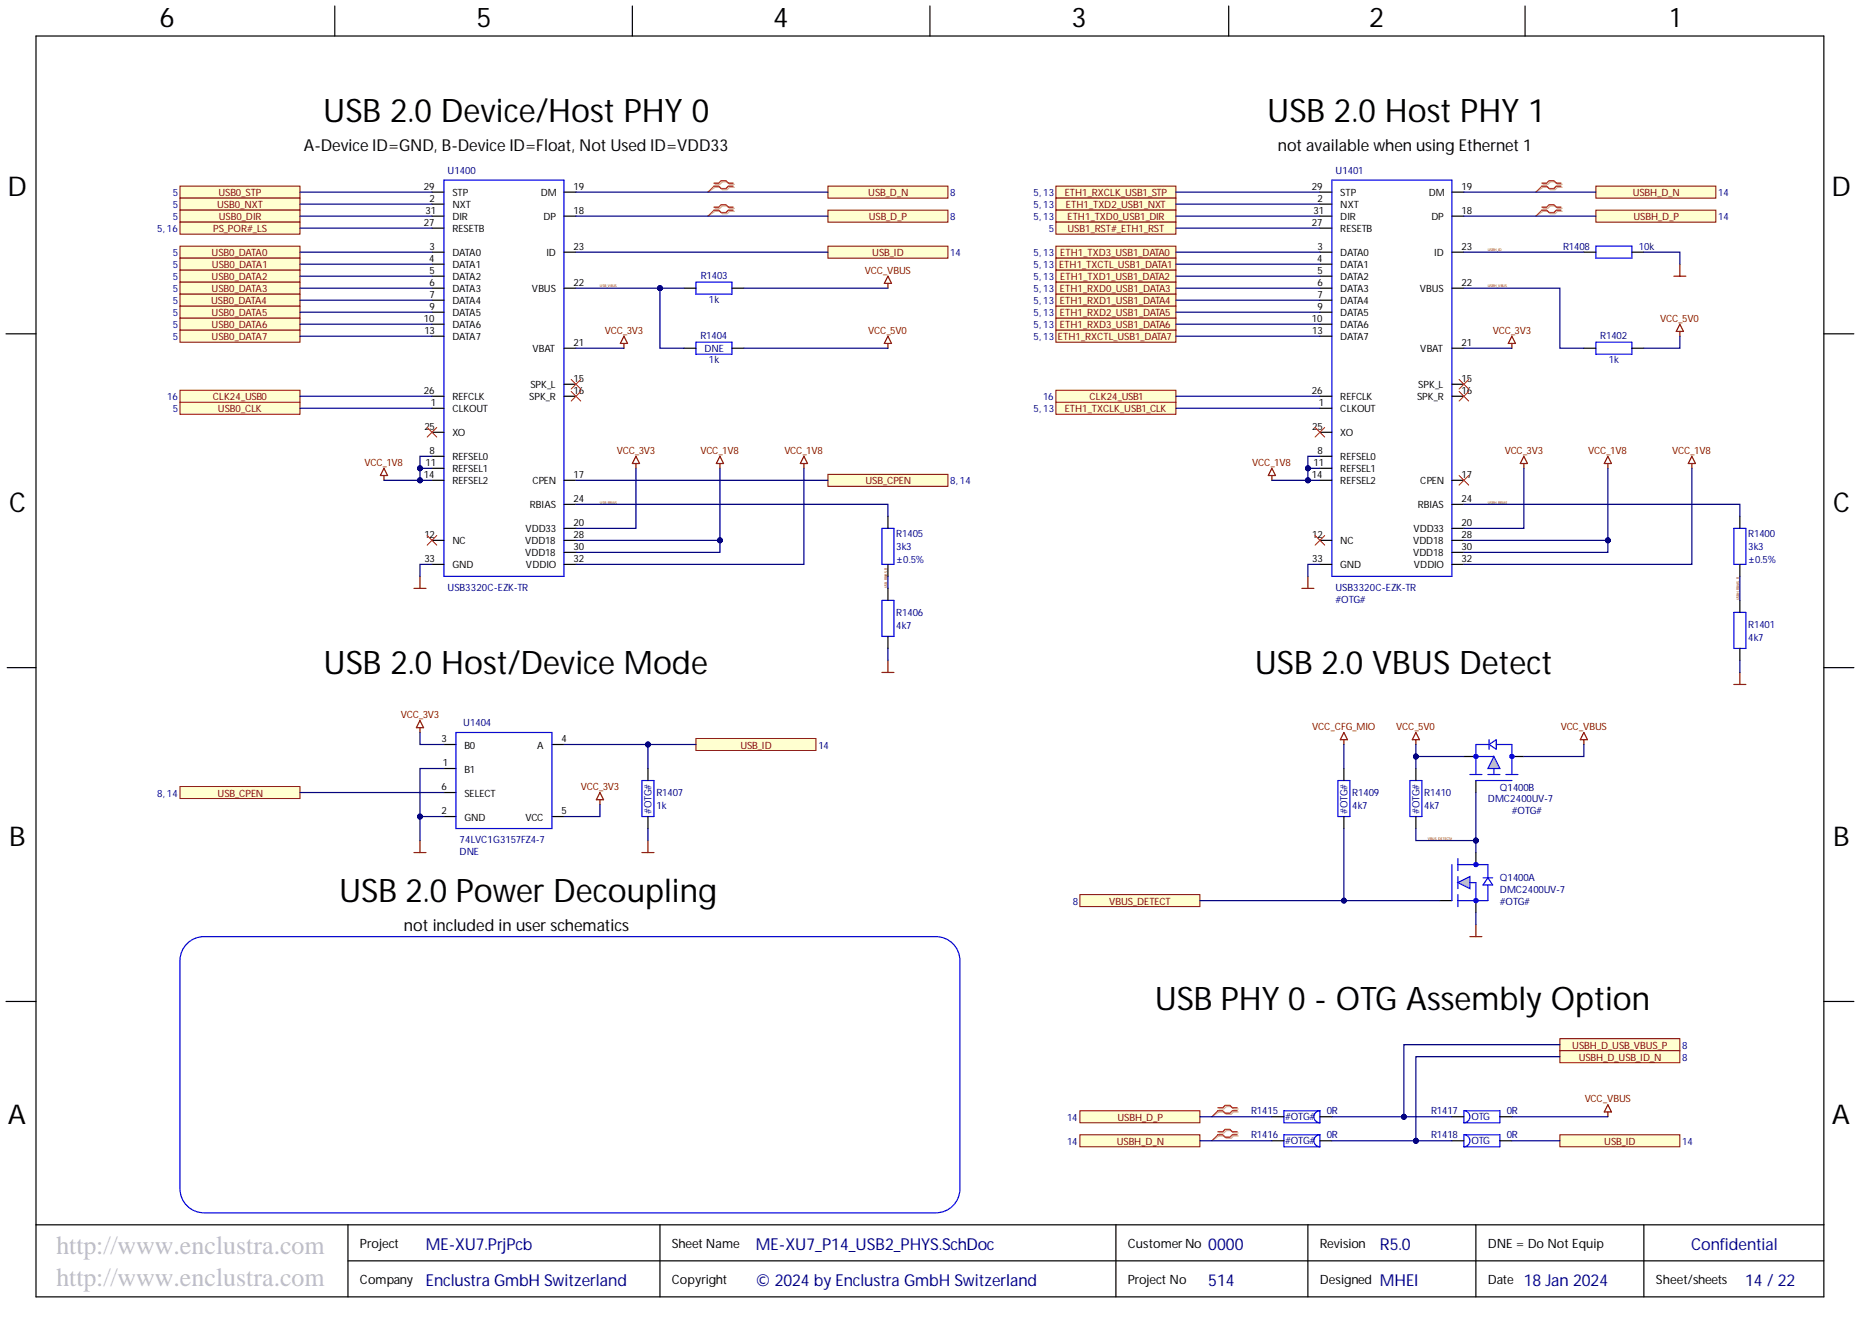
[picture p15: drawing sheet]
<svg xmlns="http://www.w3.org/2000/svg" width="393mm" height="282mm" viewBox="0 0 393 282" stroke-linecap="round" stroke-linejoin="round" font-family="sans-serif">
<defs><g id="words">
<g font-size="6.9">
<text x="68.3" y="25.7">USB 2.0 Device/Host PHY 0</text>
<text x="267.8" y="25.7">USB 2.0 Host PHY 1</text>
<text x="68.4" y="142.4">USB 2.0 Host/Device Mode</text>
<text x="265.2" y="142.4">USB 2.0 VBUS Detect</text>
<text x="71.7" y="190.6">USB 2.0 Power Decoupling</text>
<text x="244.1" y="213.5">USB PHY 0 - OTG Assembly Option</text>
</g>
<g font-size="5.8">
<text x="33.7" y="5.7">6</text>
<text x="100.7" y="5.7">5</text>
<text x="163.4" y="5.7">4</text>
<text x="226.5" y="5.7">3</text>
<text x="289.4" y="5.7">2</text>
<text x="353" y="5.7">1</text>
<text x="1.6" y="41.4">D</text>
<text x="387.1" y="41.4">D</text>
<text x="1.9" y="108.2">C</text>
<text x="387.4" y="108.2">C</text>
<text x="1.9" y="178.7">B</text>
<text x="387.4" y="178.7">B</text>
<text x="1.7" y="237.6">A</text>
<text x="387.2" y="237.6">A</text>
</g>
<g font-size="5.5" fill="#c0c0c0">
<text x="11.9" y="265">http://www.enclustra.com</text>
<text x="11.9" y="271.8">http://www.enclustra.com</text>
</g>
<g font-size="3.5">
<text x="64.2" y="31.9">A-Device ID=GND, B-Device ID=Float, Not Used ID=VDD33</text>
<text x="270.1" y="31.9">not available when using Ethernet 1</text>
<text x="85.4" y="196.8">not included in user schematics</text>
</g>
<g font-size="3.5" fill="#000080">
<text x="90" y="264">ME-XU7.PrjPcb</text>
<text x="159.8" y="264">ME-XU7_P14_USB2_PHYS.SchDoc</text>
<text x="255.4" y="264">0000</text>
<text x="357.4" y="264">Confidential</text>
<text x="90" y="271.7">Enclustra GmbH Switzerland</text>
<text x="159.8" y="271.7">© 2024 by Enclustra GmbH Switzerland</text>
<text x="255.4" y="271.7">514</text>
<text x="291.7" y="271.7">MHEI</text>
<text x="322.1" y="271.7">18 Jan 2024</text>
<text x="368.8" y="271.7">14 / 22</text>
</g>
<text font-size="3.5" fill="#00007c" x="291.7" y="264">R5.0</text>
<g font-size="2.7">
<text x="76.1" y="263.7">Project</text>
<text x="142" y="263.7">Sheet Name</text>
<text x="238.4" y="263.7">CustomerNo</text>
<text x="279" y="263.7">Revision</text>
<text x="314.5" y="263.7">DNE = Do Not Equip</text>
<text x="76.1" y="271.3">Company</text>
<text x="142" y="271.3">Copyright</text>
<text x="238.4" y="271.3">Project No</text>
<text x="279" y="271.3">Designed</text>
<text x="314.5" y="271.3">Date</text>
<text x="350" y="271.3">Sheet/sheets</text>
</g>
<g font-size="2.1" fill="#000080">
<text x="36.5" y="41.4">5</text>
<text x="94.6" y="36.8">U1400</text>
<text x="200.9" y="41.4">8</text>
<text x="218.4" y="41.4">5, 13</text>
<text x="282.3" y="36.8">U1401</text>
<text x="363.2" y="41.4">14</text>
<text x="36.5" y="44">5</text>
<text x="36.5" y="46.5">5</text>
<text x="200.9" y="46.5">8</text>
<text x="218.4" y="44">5, 13</text>
<text x="218.4" y="46.5">5, 13</text>
<text x="363.2" y="46.5">14</text>
<text x="33.2" y="49.1">5, 16</text>
<text x="221.7" y="49.1">5</text>
<text x="330.4" y="52.8">R1408</text>
<text x="346.4" y="52.8">10k</text>
<text x="36.5" y="54.1">5</text>
<text x="36.5" y="56.7">5</text>
<text x="36.5" y="59.2">5</text>
<text x="148.1" y="58.9">R1403</text>
<text x="200.9" y="54.1">14</text>
<text x="218.4" y="54.1">5, 13</text>
<text x="218.4" y="56.7">5, 13</text>
<text x="218.4" y="59.2">5, 13</text>
<text x="36.5" y="61.7">5</text>
<text x="36.5" y="64.3">5</text>
<text x="149.8" y="64.1">1k</text>
<text x="218.4" y="61.7">5, 13</text>
<text x="218.4" y="64.3">5, 13</text>
<text x="36.5" y="66.8">5</text>
<text x="36.5" y="69.4">5</text>
<text x="36.5" y="71.9">5</text>
<text x="148" y="71.6">R1404</text>
<text x="218.4" y="66.8">5, 13</text>
<text x="218.4" y="69.4">5, 13</text>
<text x="218.4" y="71.9">5, 13</text>
<text x="338.2" y="71.6">R1402</text>
<text x="148.9" y="74.3">DNE</text>
<text x="149.8" y="76.8">1k</text>
<text x="340" y="76.8">1k</text>
<text x="35.3" y="84.6">16</text>
<text x="36.5" y="87.1">5</text>
<text x="218.4" y="87.1">5, 13</text>
<text x="220.5" y="84.6">16</text>
<text x="200.9" y="102.3">8, 14</text>
<text x="189.5" y="113.4">R1405</text>
<text x="369.5" y="113.4">R1400</text>
<text x="189.5" y="119">±0.5%</text>
<text x="189.5" y="116.3">3k3</text>
<text x="369.5" y="119">±0.5%</text>
<text x="369.5" y="116.3">3k3</text>
<text x="94.6" y="124.8">USB3320C-EZK-TR</text>
<text x="282.3" y="124.8">USB3320C-EZK-TR</text>
<text x="189.5" y="130.2">R1406</text>
<text x="282.3" y="127.4">#OTG#</text>
<text x="189.5" y="133">4k7</text>
<text x="369.5" y="132.7">R1401</text>
<text x="369.5" y="135.5">4k7</text>
<text x="97.9" y="153.5">U1404</text>
<text x="173" y="158.2">14</text>
<text x="317" y="167.2">Q1400B</text>
<text x="33.2" y="168.3">8, 14</text>
<text x="137.7" y="172" transform="rotate(-90 137.7 172)">#OTG#</text>
<text x="138.7" y="168.2">R1407</text>
<text x="138.7" y="171">1k</text>
<text x="284.8" y="172" transform="rotate(-90 284.8 172)">#OTG#</text>
<text x="285.8" y="168.2">R1409</text>
<text x="285.8" y="171">4k7</text>
<text x="300" y="172" transform="rotate(-90 300 172)">#OTG#</text>
<text x="301" y="168.2">R1410</text>
<text x="301" y="171">4k7</text>
<text x="314.5" y="169.5">DMC2400UV-7</text>
<text x="319.6" y="172">#OTG#</text>
<text x="97.1" y="178.1">74LVC1G3157FZ4-7</text>
<text x="97.1" y="180.7">DNE</text>
<text x="226.7" y="191.1">8</text>
<text x="317" y="191.3">#OTG#</text>
<text x="317" y="186.2">Q1400A</text>
<text x="317" y="188.8">DMC2400UV-7</text>
<text x="355.6" y="221.6">8</text>
<text x="355.6" y="224.1">8</text>
<text x="225.5" y="236.8">14</text>
<text x="264.4" y="235.5">R1415</text>
<text x="271.6" y="236.7">#OTG#</text>
<text x="280.4" y="235.5">0R</text>
<text x="302.5" y="235.5">R1417</text>
<text x="311" y="236.7">OTG</text>
<text x="318.5" y="235.5">0R</text>
<text x="225.5" y="241.9">14</text>
<text x="264.4" y="240.5">R1416</text>
<text x="271.6" y="241.8">#OTG#</text>
<text x="280.4" y="240.5">0R</text>
<text x="302.5" y="240.5">R1418</text>
<text x="311" y="241.8">OTG</text>
<text x="318.5" y="240.5">0R</text>
<text x="355.6" y="241.9">14</text>
</g>
<g font-size="2.1" fill="#800000">
<text x="46.2" y="41.4">USB0_STP</text>
<text x="183.5" y="41.4">USB_D_N</text>
<text x="225" y="41.4">ETH1_RXCLK_USB1_STP</text>
<text x="345.1" y="41.4">USBH_D_N</text>
<text x="45.9" y="44">USB0_NXT</text>
<text x="46.2" y="46.5">USB0_DIR</text>
<text x="183.6" y="46.5">USB_D_P</text>
<text x="225.3" y="44">ETH1_TXD2_USB1_NXT</text>
<text x="225.6" y="46.5">ETH1_TXD0_USB1_DIR</text>
<text x="345.3" y="46.5">USBH_D_P</text>
<text x="45.1" y="49.1">PS_POR#_LS</text>
<text x="225.6" y="49.1">USB1_RST#_ETH1_RST</text>
<text x="44.7" y="54.1">USB0_DATA0</text>
<text x="44.7" y="59.2">USB0_DATA2</text>
<text x="44.8" y="56.7">USB0_DATA1</text>
<text x="182.8" y="57.8">VCC_VBUS</text>
<text x="184.4" y="54.1">USB_ID</text>
<text x="223.9" y="56.7">ETH1_TXCTL_USB1_DATA1</text>
<text x="224.1" y="54.1">ETH1_TXD3_USB1_DATA0</text>
<text x="224.1" y="59.2">ETH1_TXD1_USB1_DATA2</text>
<text x="44.6" y="64.3">USB0_DATA4</text>
<text x="44.7" y="61.7">USB0_DATA3</text>
<text x="224" y="61.7">ETH1_RXD0_USB1_DATA3</text>
<text x="224" y="64.3">ETH1_RXD1_USB1_DATA4</text>
<text x="44.7" y="66.8">USB0_DATA5</text>
<text x="44.7" y="69.4">USB0_DATA6</text>
<text x="44.7" y="71.9">USB0_DATA7</text>
<text x="127.8" y="70.5">VCC_3V3</text>
<text x="183.5" y="70.5">VCC_5V0</text>
<text x="223.6" y="71.9">ETH1_RXCTL_USB1_DATA7</text>
<text x="224" y="66.8">ETH1_RXD2_USB1_DATA5</text>
<text x="224" y="69.4">ETH1_RXD3_USB1_DATA6</text>
<text x="315.5" y="70.5">VCC_3V3</text>
<text x="350.9" y="68">VCC_5V0</text>
<text x="45" y="84.6">CLK24_USB0</text>
<text x="46.1" y="87.1">USB0_CLK</text>
<text x="225" y="87.1">ETH1_TXCLK_USB1_CLK</text>
<text x="230.3" y="84.6">CLK24_USB1</text>
<text x="130.4" y="95.9">VCC_3V3</text>
<text x="148" y="95.9">VCC_1V8</text>
<text x="165.8" y="95.9">VCC_1V8</text>
<text x="318" y="95.9">VCC_3V3</text>
<text x="335.7" y="95.9">VCC_1V8</text>
<text x="353.5" y="95.9">VCC_1V8</text>
<text x="77" y="98.4">VCC_1V8</text>
<text x="264.7" y="98.4">VCC_1V8</text>
<text x="182.9" y="102.3">USB_CPEN</text>
<text x="84.7" y="151.7">VCC_3V3</text>
<text x="277.4" y="154.3">VCC_CFG_MIO</text>
<text x="295.1" y="154.3">VCC_5V0</text>
<text x="329.9" y="154.3">VCC_VBUS</text>
<text x="156.5" y="158.2">USB_ID</text>
<text x="122.7" y="167">VCC_3V3</text>
<text x="46" y="168.3">USB_CPEN</text>
<text x="234.4" y="191.1">VBUS_DETECT</text>
<text x="332.3" y="221.6">USBH_D_USB_VBUS_P</text>
<text x="333.7" y="224.1">USBH_D_USB_ID_N</text>
<text x="334.9" y="232.9">VCC_VBUS</text>
<text x="236.2" y="236.8">USBH_D_P</text>
<text x="236" y="241.9">USBH_D_N</text>
<text x="339.1" y="241.9">USB_ID</text>
</g>
<g font-size="2.1">
<text x="89.6" y="40.1">29</text>
<text x="95.6" y="41.4">STP</text>
<text x="114.3" y="41.4">DM</text>
<text x="121.2" y="40.1">19</text>
<text x="277.3" y="40.1">29</text>
<text x="283.3" y="41.4">STP</text>
<text x="302" y="41.4">DM</text>
<text x="308.9" y="40.1">19</text>
<text x="89.6" y="47.7">27</text>
<text x="89.9" y="45.2">31</text>
<text x="90.8" y="42.6">2</text>
<text x="95.6" y="44">NXT</text>
<text x="95.6" y="46.5">DIR</text>
<text x="114.9" y="46.5">DP</text>
<text x="121.2" y="45.2">18</text>
<text x="277.3" y="47.7">27</text>
<text x="277.6" y="45.2">31</text>
<text x="278.5" y="42.6">2</text>
<text x="283.3" y="44">NXT</text>
<text x="283.3" y="46.5">DIR</text>
<text x="302.6" y="46.5">DP</text>
<text x="308.9" y="45.2">18</text>
<text x="90.8" y="52.8">3</text>
<text x="95.6" y="49.1">RESETB</text>
<text x="121.2" y="52.8">23</text>
<text x="278.5" y="52.8">3</text>
<text x="283.3" y="49.1">RESETB</text>
<text x="308.9" y="52.8">23</text>
<text x="90.7" y="55.3">4</text>
<text x="90.8" y="57.8">5</text>
<text x="95.6" y="54.1">DATA0</text>
<text x="95.6" y="56.7">DATA1</text>
<text x="95.6" y="59.2">DATA2</text>
<text x="115.5" y="54.1">ID</text>
<text x="278.4" y="55.3">4</text>
<text x="278.5" y="57.8">5</text>
<text x="283.3" y="54.1">DATA0</text>
<text x="283.3" y="56.7">DATA1</text>
<text x="283.3" y="59.2">DATA2</text>
<text x="303.2" y="54.1">ID</text>
<text x="90.8" y="60.4">6</text>
<text x="90.8" y="62.9">7</text>
<text x="90.8" y="65.5">9</text>
<text x="95.6" y="61.7">DATA3</text>
<text x="95.6" y="64.3">DATA4</text>
<text x="112.4" y="61.7">VBUS</text>
<text x="121.2" y="60.4">22</text>
<text x="278.5" y="60.4">6</text>
<text x="278.5" y="62.9">7</text>
<text x="278.5" y="65.5">9</text>
<text x="283.3" y="61.7">DATA3</text>
<text x="283.3" y="64.3">DATA4</text>
<text x="300.1" y="61.7">VBUS</text>
<text x="308.9" y="60.4">22</text>
<text x="89.6" y="68">10</text>
<text x="89.7" y="70.5">13</text>
<text x="95.6" y="66.8">DATA5</text>
<text x="95.6" y="69.4">DATA6</text>
<text x="95.6" y="71.9">DATA7</text>
<text x="277.3" y="68">10</text>
<text x="277.4" y="70.5">13</text>
<text x="283.3" y="66.8">DATA5</text>
<text x="283.3" y="69.4">DATA6</text>
<text x="283.3" y="71.9">DATA7</text>
<text x="112.5" y="74.4">VBAT</text>
<text x="121.2" y="73.1">21</text>
<text x="300.2" y="74.4">VBAT</text>
<text x="308.9" y="73.1">21</text>
<text x="89.6" y="83.2">26</text>
<text x="112.1" y="82">SPK_L</text>
<text x="121.2" y="80.7">15</text>
<text x="121.2" y="83.2">16</text>
<text x="277.3" y="83.2">26</text>
<text x="299.8" y="82">SPK_L</text>
<text x="308.9" y="80.7">15</text>
<text x="308.9" y="83.2">16</text>
<text x="91" y="85.8">1</text>
<text x="95.6" y="87.1">CLKOUT</text>
<text x="95.6" y="84.6">REFCLK</text>
<text x="111.8" y="84.6">SPK_R</text>
<text x="278.7" y="85.8">1</text>
<text x="283.3" y="87.1">CLKOUT</text>
<text x="283.3" y="84.6">REFCLK</text>
<text x="299.5" y="84.6">SPK_R</text>
<text x="89.7" y="90.8">25</text>
<text x="90.8" y="95.9">8</text>
<text x="95.6" y="92.2">XO</text>
<text x="277.4" y="90.8">25</text>
<text x="278.5" y="95.9">8</text>
<text x="283.3" y="92.2">XO</text>
<text x="89.6" y="101">14</text>
<text x="89.9" y="98.4">11</text>
<text x="95.6" y="97.3">REFSEL0</text>
<text x="95.6" y="99.8">REFSEL1</text>
<text x="121.2" y="101">17</text>
<text x="277.3" y="101">14</text>
<text x="277.6" y="98.4">11</text>
<text x="283.3" y="97.3">REFSEL0</text>
<text x="283.3" y="99.8">REFSEL1</text>
<text x="308.9" y="101">17</text>
<text x="95.6" y="102.3">REFSEL2</text>
<text x="112" y="107.4">RBIAS</text>
<text x="112.5" y="102.3">CPEN</text>
<text x="121.2" y="106.1">24</text>
<text x="283.3" y="102.3">REFSEL2</text>
<text x="299.7" y="107.4">RBIAS</text>
<text x="300.2" y="102.3">CPEN</text>
<text x="308.9" y="106.1">24</text>
<text x="89.7" y="113.7">12</text>
<text x="111.1" y="112.5">VDD33</text>
<text x="121.2" y="111.1">20</text>
<text x="121.2" y="113.7">28</text>
<text x="277.4" y="113.7">12</text>
<text x="298.8" y="112.5">VDD33</text>
<text x="308.9" y="111.1">20</text>
<text x="308.9" y="113.7">28</text>
<text x="89.7" y="118.7">33</text>
<text x="95.6" y="115">NC</text>
<text x="111" y="115">VDD18</text>
<text x="111" y="117.6">VDD18</text>
<text x="121.2" y="116.2">30</text>
<text x="121.2" y="118.7">32</text>
<text x="277.4" y="118.7">33</text>
<text x="283.3" y="115">NC</text>
<text x="298.7" y="115">VDD18</text>
<text x="298.7" y="117.6">VDD18</text>
<text x="308.9" y="116.2">30</text>
<text x="308.9" y="118.7">32</text>
<text x="95.6" y="120.1">GND</text>
<text x="111.2" y="120.1">VDDIO</text>
<text x="283.3" y="120.1">GND</text>
<text x="298.8" y="120.1">VDDIO</text>
<text x="93.3" y="156.8">3</text>
<text x="93.6" y="161.9">1</text>
<text x="98.1" y="158.2">B0</text>
<text x="113.5" y="158.2">A</text>
<text x="118.7" y="156.8">4</text>
<text x="93.3" y="167">6</text>
<text x="98.1" y="163.2">B1</text>
<text x="93.3" y="172">2</text>
<text x="98.1" y="168.3">SELECT</text>
<text x="98.1" y="173.4">GND</text>
<text x="111.1" y="173.4">VCC</text>
<text x="118.7" y="172">5</text>
</g>
<g font-size=".8" fill="#800000">
<text x="314.5" y="53.1">USBH_ID</text>
<text x="126.8" y="60.7">USB_VBUS</text>
<text x="314.5" y="60.7">USBH_VBUS</text>
<text x="126.8" y="106.4">USB_RBIAS</text>
<text x="314.5" y="106.4">USBH_RBIAS</text>
<text x="187.5" y="124.3" transform="rotate(-90 187.5 124.3)">USB_RBIAS_R</text>
<text x="367.6" y="126.9" transform="rotate(-90 367.6 126.9)">USBH_RBIAS_R</text>
<text x="301.8" y="177.4">VBUS_DETECT#</text>
</g>
</g></defs>
<g fill="none" stroke="#000" stroke-width=".25">
<path d="M7.6 7.6h377.9v266.4h-377.9zM70.8 1.3v6.3M133.7 1.3v6.3M196.6 1.3v6.3M259.7 1.3v6.3M322.3 1.3v6.3M91.3 43.1h2.5M91.3 53.3h2.5M91.3 55.8h2.5M91.3 58.4h2.5M91.3 45.7h2.5M91.3 40.6h2.5"/>
<path d="M91.3 48.2h2.5M119.2 53.3h2.5M119.2 45.7h2.5M119.2 40.6h2.5M279 43.1h2.5M279 53.3h2.5M279 55.8h2.5M279 58.4h2.5M279 45.7h2.5M279 40.6h2.5M279 48.2h2.5M306.9 53.3h2.5"/>
<path d="M306.9 45.7h2.5M306.9 40.6h2.5M334.8 53.3h2.5M344.9 53.3h2.6M1.3 70.5h6.3M91.3 60.9h2.5M91.3 63.4h2.5M91.3 66h2.5M91.3 68.5h2.5M91.3 71h2.5M119.2 60.9h2.5M119.2 73.6h2.5"/>
<path d="M144.6 60.9h2.5M144.6 73.6h2.5M154.7 60.9h2.5M154.7 73.6h2.5M279 60.9h2.5M279 63.4h2.5M279 66h2.5M279 68.5h2.5M279 71h2.5M306.9 60.9h2.5M306.9 73.6h2.5M334.8 73.6h2.5"/>
<path d="M344.9 73.6h2.6M385.5 70.5h6.3M91.3 86.3h2.5M91.3 96.4h2.5M91.3 99h2.5M91.3 83.7h2.5M91.3 91.3h2.5M119.2 81.2h2.5M119.2 83.7h2.5M279 86.3h2.5M279 96.4h2.5M279 99h2.5"/>
<path d="M279 83.7h2.5M279 91.3h2.5M306.9 81.2h2.5M306.9 83.7h2.5M91.3 114.2h2.5M91.3 101.5h2.5M91.3 119.3h2.5M119.2 114.2h2.5M119.2 101.5h2.5M119.2 111.6h2.5M119.2 106.6h2.5M119.2 116.7h2.5"/>
<path d="M119.2 119.3h2.5M187.7 109.1v2.5M187.7 119.3v2.5M279 114.2h2.5M279 101.5h2.5M279 119.3h2.5M306.9 114.2h2.5M306.9 101.5h2.5M306.9 111.6h2.5M306.9 106.6h2.5M306.9 116.7h2.5M306.9 119.3h2.5"/>
<path d="M367.7 109.1v2.5M367.7 119.3v2.5M187.7 124.3v2.6M187.7 134.5v2.5M367.7 126.9v2.5M367.7 137v2.5M1.5 141.1h6.1M93.8 157.3h2.6M116.7 157.3h2.5M385.5 141.1h6.3M93.8 162.4h2.6M93.8 167.5h2.6"/>
<path d="M93.8 172.5h2.6M116.7 172.5h2.5M137 162.4v2.5M137 172.5v2.6M284 162.4v2.5M284 172.5v2.6M299.3 162.4v2.5M299.3 172.5v2.6M304.3 190.3h2.6M311.9 180.1v2.6M311.9 190.3v2.5M1.3 211.6h6.3"/>
<path d="M385.5 211.6h6.3M268.8 236h2.6M279 236h2.5M306.9 236h2.5M317 236h2.6M7.6 258.8h377.9M73.5 258.8v15.2M139.5 258.8v15.2M235.9 258.8v15.2M268.8 241h2.6M276.4 258.8v15.2M279 241h2.5"/>
<path d="M306.9 241h2.5M311.9 258.8v15.2M317 241h2.6M347.5 258.8v15.2M73.5 266.4h312"/>
</g>
<g fill="none" stroke="#00f" stroke-width=".25">
<path d="M93.8 38.1h25.4v83.7h-25.4zM281.5 38.1h25.4v83.7h-25.4zM147.1 59.6h7.6v2.6h-7.6zM337.3 52h7.6v2.6h-7.6zM147.1 72.3h7.6v2.5h-7.6zM337.3 72.3h7.6v2.5h-7.6zM186.4 111.6h2.5v7.7h-2.5zM366.5 111.6h2.5v7.7h-2.5zM186.4 126.9h2.5v7.6h-2.5zM366.5 129.4h2.5v7.6h-2.5zM96.4 154.8h20.3v20.3h-20.3zM135.7 164.9h2.5v7.6h-2.5z"/>
<path d="M282.8 164.9h2.5v7.6h-2.5zM298 164.9h2.5v7.6h-2.5zM308.1 181.4v2.6M308.1 185.2v2.6M308.1 189v2.6M279 234.7a1.27 1.27 0 0 0-1.3 1.3 1.27 1.27 0 0 0 1.3 1.2M279 239.8a1.27 1.27 0 0 0-1.3 1.2 1.27 1.27 0 0 0 1.3 1.3M279 234.7h-7.6v2.5h7.6M279 239.8h-7.6v2.5h7.6M279 234.7v2.5M279 239.8v2.5M309.4 234.7a1.27 1.27 0 0 1 1.3 1.3 1.27 1.27 0 0 1-1.3 1.2"/>
<path d="M309.4 239.8a1.27 1.27 0 0 1 1.3 1.2 1.27 1.27 0 0 1-1.3 1.3M309.4 234.7h7.6v2.5h-7.6M309.4 239.8h7.6v2.5h-7.6M309.4 234.7v2.5M309.4 239.8v2.5"/>
</g>
<path d="M308.1 186.5l2.6-1.3v2.6z" fill="#c0c0c0"/>
<path d="M310.7 163.7h2.5M314.5 163.7h2.5M318.3 163.7h2.5M306.9 182.7v7.6M308.1 186.5l2.6-1.3v2.6zM308.1 182.7h6.4v2.8M310.7 186.5h1.2v3.8M313.5 185.5h2M314.5 185.5l1 1.5h-2zM314.5 187v3.3h-6.4" fill="none" stroke="#00f" stroke-width=".25"/>
<g fill="none" stroke="#00f" stroke-width=".76">
<circle cx="312" cy="182.7" r=".15"/>
<circle cx="312" cy="190.3" r=".15"/>
</g>
<path d="M309.4 159.8h2.5M319.6 159.8h2.5M311.9 164.9v2.6" fill="none" stroke="#000" stroke-width=".25"/>
<path d="M315.8 159.8l1.2 2.6h-2.5z" fill="#c0c0c0"/>
<path d="M311.9 159.8h3.9M314.7 157.3l1.6-1v2zM314.7 157.3h-2.8v6.4M314.7 156.3v2M315.8 159.8l1.2 2.6h-2.5zM316.3 157.3h3.3v6.4M311.9 164.9h7.7M315.8 162.4v1.3" fill="none" stroke="#00f" stroke-width=".25"/>
<g fill="none" stroke="#00f" stroke-width=".76">
<circle cx="312" cy="159.9" r=".15"/>
<circle cx="319.6" cy="159.9" r=".15"/>
</g>
<path d="M38 39.3h25.4v2.6h-25.4z" fill-rule="evenodd" fill="#ffffd0"/>
<path d="M38 39.3h25.4v2.6h-25.4z" fill="none" stroke="#800000" stroke-width=".21"/>
<path d="M38 41.9h25.4v2.5h-25.4z" fill-rule="evenodd" fill="#ffffd0"/>
<path d="M38 41.9h25.4v2.5h-25.4z" fill="none" stroke="#800000" stroke-width=".21"/>
<path d="M38 44.4h25.4v2.5h-25.4z" fill-rule="evenodd" fill="#ffffd0"/>
<path d="M38 44.4h25.4v2.5h-25.4z" fill="none" stroke="#800000" stroke-width=".21"/>
<path d="M38 46.9h25.4v2.6h-25.4z" fill-rule="evenodd" fill="#ffffd0"/>
<path d="M38 46.9h25.4v2.6h-25.4z" fill="none" stroke="#800000" stroke-width=".21"/>
<path d="M38 85h25.4v2.5h-25.4z" fill-rule="evenodd" fill="#ffffd0"/>
<path d="M38 85h25.4v2.5h-25.4z" fill="none" stroke="#800000" stroke-width=".21"/>
<path d="M131.9 71l.7 1.6h-1.5zM131.9 72.6v1M87.5 124.3h2.5M88.8 121.8v2.5" fill="none" stroke="#800000" stroke-width=".25"/>
<path d="M38 52h25.4v2.6h-25.4z" fill-rule="evenodd" fill="#ffffd0"/>
<path d="M38 52h25.4v2.6h-25.4z" fill="none" stroke="#800000" stroke-width=".21"/>
<path d="M38 54.6h25.4v2.5h-25.4z" fill-rule="evenodd" fill="#ffffd0"/>
<path d="M38 54.6h25.4v2.5h-25.4z" fill="none" stroke="#800000" stroke-width=".21"/>
<path d="M38 57.1h25.4v2.5h-25.4z" fill-rule="evenodd" fill="#ffffd0"/>
<path d="M38 57.1h25.4v2.5h-25.4z" fill="none" stroke="#800000" stroke-width=".21"/>
<path d="M38 59.6h25.4v2.6h-25.4z" fill-rule="evenodd" fill="#ffffd0"/>
<path d="M38 59.6h25.4v2.6h-25.4z" fill="none" stroke="#800000" stroke-width=".21"/>
<path d="M38 62.2h25.4v2.5h-25.4z" fill-rule="evenodd" fill="#ffffd0"/>
<path d="M38 62.2h25.4v2.5h-25.4z" fill="none" stroke="#800000" stroke-width=".21"/>
<path d="M38 64.7h25.4v2.5h-25.4z" fill-rule="evenodd" fill="#ffffd0"/>
<path d="M38 64.7h25.4v2.5h-25.4z" fill="none" stroke="#800000" stroke-width=".21"/>
<path d="M38 67.2h25.4v2.6h-25.4z" fill-rule="evenodd" fill="#ffffd0"/>
<path d="M38 67.2h25.4v2.6h-25.4z" fill="none" stroke="#800000" stroke-width=".21"/>
<path d="M38 69.8h25.4v2.5h-25.4z" fill-rule="evenodd" fill="#ffffd0"/>
<path d="M38 69.8h25.4v2.5h-25.4z" fill="none" stroke="#800000" stroke-width=".21"/>
<path d="M175 39.3h25.4v2.6h-25.4z" fill-rule="evenodd" fill="#ffffd0"/>
<path d="M175 39.3h25.4v2.6h-25.4z" fill="none" stroke="#800000" stroke-width=".21"/>
<path d="M175 44.4h25.4v2.5h-25.4z" fill-rule="evenodd" fill="#ffffd0"/>
<path d="M175 44.4h25.4v2.5h-25.4z" fill="none" stroke="#800000" stroke-width=".21"/>
<path d="M187.7 139.5v2.6M186.4 142.1h2.5" fill="none" stroke="#800000" stroke-width=".25"/>
<path d="M175 100.2h25.4v2.6h-25.4z" fill-rule="evenodd" fill="#ffffd0"/>
<path d="M175 100.2h25.4v2.6h-25.4z" fill="none" stroke="#800000" stroke-width=".21"/>
<path d="M187.7 59.9v1M187.7 58.4l.7 1.5h-1.5zM187.7 71l.7 1.6h-1.5zM187.7 72.6v1M81.2 99l.7 1.5h-1.5zM169.9 96.4l.8 1.5h-1.5zM169.9 97.9v1.1M81.2 100.5v1" fill="none" stroke="#800000" stroke-width=".25"/>
<path d="M147.1 156h25.4v2.6h-25.4z" fill-rule="evenodd" fill="#ffffd0"/>
<path d="M147.1 156h25.4v2.6h-25.4z" fill="none" stroke="#800000" stroke-width=".21"/>
<path d="M137 177.6v2.5M135.7 180.1h2.5" fill="none" stroke="#800000" stroke-width=".25"/>
<path d="M223.2 39.3h25.3v2.6h-25.3z" fill-rule="evenodd" fill="#ffffd0"/>
<path d="M223.2 39.3h25.3v2.6h-25.3z" fill="none" stroke="#800000" stroke-width=".21"/>
<path d="M223.2 41.9h25.3v2.5h-25.3z" fill-rule="evenodd" fill="#ffffd0"/>
<path d="M223.2 41.9h25.3v2.5h-25.3z" fill="none" stroke="#800000" stroke-width=".21"/>
<path d="M223.2 44.4h25.3v2.5h-25.3z" fill-rule="evenodd" fill="#ffffd0"/>
<path d="M223.2 44.4h25.3v2.5h-25.3z" fill="none" stroke="#800000" stroke-width=".21"/>
<path d="M223.2 46.9h25.3v2.6h-25.3z" fill-rule="evenodd" fill="#ffffd0"/>
<path d="M223.2 46.9h25.3v2.6h-25.3z" fill="none" stroke="#800000" stroke-width=".21"/>
<path d="M223.2 85h25.3v2.5h-25.3z" fill-rule="evenodd" fill="#ffffd0"/>
<path d="M223.2 85h25.3v2.5h-25.3z" fill="none" stroke="#800000" stroke-width=".21"/>
<path d="M319.6 71l.7 1.6h-1.5zM319.6 72.6v1M275.2 124.3h2.5M276.4 121.8v2.5" fill="none" stroke="#800000" stroke-width=".25"/>
<path d="M223.2 52h25.3v2.6h-25.3z" fill-rule="evenodd" fill="#ffffd0"/>
<path d="M223.2 52h25.3v2.6h-25.3z" fill="none" stroke="#800000" stroke-width=".21"/>
<path d="M223.2 54.6h25.3v2.5h-25.3z" fill-rule="evenodd" fill="#ffffd0"/>
<path d="M223.2 54.6h25.3v2.5h-25.3z" fill="none" stroke="#800000" stroke-width=".21"/>
<path d="M223.2 57.1h25.3v2.5h-25.3z" fill-rule="evenodd" fill="#ffffd0"/>
<path d="M223.2 57.1h25.3v2.5h-25.3z" fill="none" stroke="#800000" stroke-width=".21"/>
<path d="M223.2 59.6h25.3v2.6h-25.3z" fill-rule="evenodd" fill="#ffffd0"/>
<path d="M223.2 59.6h25.3v2.6h-25.3z" fill="none" stroke="#800000" stroke-width=".21"/>
<path d="M223.2 62.2h25.3v2.5h-25.3z" fill-rule="evenodd" fill="#ffffd0"/>
<path d="M223.2 62.2h25.3v2.5h-25.3z" fill="none" stroke="#800000" stroke-width=".21"/>
<path d="M223.2 64.7h25.3v2.5h-25.3z" fill-rule="evenodd" fill="#ffffd0"/>
<path d="M223.2 64.7h25.3v2.5h-25.3z" fill="none" stroke="#800000" stroke-width=".21"/>
<path d="M223.2 67.2h25.3v2.6h-25.3z" fill-rule="evenodd" fill="#ffffd0"/>
<path d="M223.2 67.2h25.3v2.6h-25.3z" fill="none" stroke="#800000" stroke-width=".21"/>
<path d="M223.2 69.8h25.3v2.5h-25.3z" fill-rule="evenodd" fill="#ffffd0"/>
<path d="M223.2 69.8h25.3v2.5h-25.3z" fill="none" stroke="#800000" stroke-width=".21"/>
<path d="M337.3 39.3h25.4v2.6h-25.4z" fill-rule="evenodd" fill="#ffffd0"/>
<path d="M337.3 39.3h25.4v2.6h-25.4z" fill="none" stroke="#800000" stroke-width=".21"/>
<path d="M337.3 44.4h25.4v2.5h-25.4z" fill-rule="evenodd" fill="#ffffd0"/>
<path d="M337.3 44.4h25.4v2.5h-25.4z" fill="none" stroke="#800000" stroke-width=".21"/>
<path d="M355.1 68.5l.7 1.5h-1.5zM355.1 70v1M268.8 99l.8 1.5h-1.5zM357.6 96.4l.8 1.5h-1.6zM357.6 97.9v1.1M268.8 100.5v1M366.5 144.6h2.5M367.7 142.1v2.5" fill="none" stroke="#800000" stroke-width=".25"/>
<path d="M38 82.5h25.4v2.5h-25.4z" fill-rule="evenodd" fill="#ffffd0"/>
<path d="M38 82.5h25.4v2.5h-25.4z" fill="none" stroke="#800000" stroke-width=".21"/>
<path d="M223.2 82.5h25.3v2.5h-25.3z" fill-rule="evenodd" fill="#ffffd0"/>
<path d="M223.2 82.5h25.3v2.5h-25.3z" fill="none" stroke="#800000" stroke-width=".21"/>
<path d="M175 52h25.4v2.6h-25.4z" fill-rule="evenodd" fill="#ffffd0"/>
<path d="M175 52h25.4v2.6h-25.4z" fill="none" stroke="#800000" stroke-width=".21"/>
<path d="M299.3 154.8l.7 1.5h-1.5zM299.3 156.3v1" fill="none" stroke="#800000" stroke-width=".25"/>
<path d="M228.3 189h25.3v2.6h-25.3z" fill-rule="evenodd" fill="#ffffd0"/>
<path d="M228.3 189h25.3v2.6h-25.3z" fill="none" stroke="#800000" stroke-width=".21"/>
<path d="M353.8 58.4h2.5M355.1 55.8v2.6M284 154.8l.8 1.5h-1.5zM284 156.3v1M334.8 154.8l.7 1.5h-1.5zM334.8 156.3v1M88.8 177.6v2.5M87.5 180.1h2.5M310.7 197.9h2.5M311.9 195.4v2.5" fill="none" stroke="#800000" stroke-width=".25"/>
<path d="M38 166.2h25.4v2.5h-25.4z" fill-rule="evenodd" fill="#ffffd0"/>
<path d="M38 166.2h25.4v2.5h-25.4z" fill="none" stroke="#800000" stroke-width=".21"/>
<path d="M134.4 96.4l.8 1.5h-1.5zM134.4 97.9v1.1M152.2 96.4l.7 1.5h-1.5zM152.2 97.9v1.1M322.1 96.4l.8 1.5h-1.6zM322.1 97.9v1.1M339.8 96.4l.8 1.5h-1.5zM339.8 97.9v1.1M88.8 152.2l.7 1.6h-1.5zM88.8 153.8v1M126.8 167.5l.8 1.5h-1.6zM126.8 169v1" fill="none" stroke="#800000" stroke-width=".25"/>
<path d="M329.7 219.5h25.4v2.5h-25.4z" fill-rule="evenodd" fill="#ffffd0"/>
<path d="M329.7 219.5h25.4v2.5h-25.4z" fill="none" stroke="#800000" stroke-width=".21"/>
<path d="M329.7 222h25.4v2.5h-25.4z" fill-rule="evenodd" fill="#ffffd0"/>
<path d="M329.7 222h25.4v2.5h-25.4z" fill="none" stroke="#800000" stroke-width=".21"/>
<path d="M329.7 239.8h25.4v2.5h-25.4z" fill-rule="evenodd" fill="#ffffd0"/>
<path d="M329.7 239.8h25.4v2.5h-25.4z" fill="none" stroke="#800000" stroke-width=".21"/>
<path d="M339.8 233.4l.8 1.6h-1.5zM339.8 235v1" fill="none" stroke="#800000" stroke-width=".25"/>
<path d="M228.3 234.7h25.3v2.5h-25.3z" fill-rule="evenodd" fill="#ffffd0"/>
<path d="M228.3 234.7h25.3v2.5h-25.3z" fill="none" stroke="#800000" stroke-width=".21"/>
<path d="M228.3 239.8h25.3v2.5h-25.3z" fill-rule="evenodd" fill="#ffffd0"/>
<path d="M228.3 239.8h25.3v2.5h-25.3z" fill="none" stroke="#800000" stroke-width=".21"/>
<path d="M39.8 199.1a5.1 5.1 0 0 1 3.3-1.2h154.7a5.1 5.1 0 0 1 5.1 5.1v48.2a5.1 5.1 0 0 1-5.1 5.1h-154.7a5.1 5.1 0 0 1-5.1-5.1v-48.2a5.1 5.1 0 0 1 1.8-3.9z" fill="none" stroke="#00f" stroke-width=".25"/>
<g fill="none" stroke="#f00" stroke-width=".21">
<path d="M150.9 39.3l-1.3 1.3M325.9 39.3l-1.3 1.3M150.9 44.4l-1.3 1.3M325.9 44.4l-1.3 1.3M90.3 90.3l2 2.1M92.3 90.3l-2 2.1M120.7 80.2l2 2M120.7 82.7l2 2M122.7 80.2l-2 2M122.7 82.7l-2 2M278 90.3l2 2.1M280 90.3l-2 2.1"/>
<path d="M308.4 82.7l2 2M308.4 80.2l2 2M310.4 82.7l-2 2M310.4 80.2l-2 2M90.3 113.2l2 2M92.3 113.2l-2 2M278 113.2l2 2M280 113.2l-2 2M308.4 100.5l2 2M310.4 100.5l-2 2M257.4 234.7l-1.2 1.3M257.4 239.8l-1.2 1.2"/>
</g>
<path d="M151.2 38.9h1l.5-.5h1l.5 .5h1M151.2 39.6h1l.5 .5h1l.5-.5h1M326.1 38.9h1.1l.5-.5h1l.5 .5h1M326.1 39.6h1.1l.5 .5h1l.5-.5h1M151.2 44h1l.5-.5h1l.5 .5h1M151.2 44.7h1l.5 .5h1l.5-.5h1M326.1 44h1.1l.5-.5h1l.5 .5h1M326.1 44.7h1.1l.5 .5h1l.5-.5h1M257.7 234.3h1l.5-.5h1l.5 .5h1M257.7 235h1l.5 .5h1l.5-.5h1M257.7 239.4h1l.5-.5h1l.5 .5h1M257.7 240h1l.5 .5h1l.5-.5h1" fill="none" stroke="#d0a3a3" stroke-width=".25"/>
<path d="M151.2 39.6l-1.6 1M326.1 39.6l-1.5 1M151.2 44.7l-1.6 1M326.1 44.7l-1.5 1M257.7 235l-1.5 1M257.7 240l-1.5 1" fill="none" stroke="#d0a3a3" stroke-width=".21"/>
<path d="M150.9 38.7h1l.5-.5h1l.5 .5h1.1M150.9 39.3h1l.5 .5h1l.5-.5h1.1M325.9 38.7h1l.5-.5h1l.5 .5h1.1M325.9 39.3h1l.5 .5h1l.5-.5h1.1M150.9 43.8h1l.5-.5h1l.5 .5h1.1M150.9 44.4h1l.5 .5h1l.5-.5h1.1M325.9 43.8h1l.5-.5h1l.5 .5h1.1M325.9 44.4h1l.5 .5h1l.5-.5h1.1M257.4 234.1h1l.5-.5h1.1l.5 .5h1M257.4 234.7h1l.5 .5h1.1l.5-.5h1M257.4 239.1h1l.5-.5h1.1l.5 .5h1M257.4 239.8h1l.5 .5h1.1l.5-.5h1" fill="none" stroke="#f00" stroke-width=".25"/>
<path d="M347.5 53.3h7.6v2.5M91.3 119.3h-2.5v2.5M279 119.3h-2.6v2.5M187.7 137v2.5M367.7 139.5v2.6M93.8 162.4h-5v10.1M137 175.1v2.5M311.9 192.8v2.6" fill="none" stroke="#000080" stroke-width=".25"/>
<circle cx="88.8" cy="172.5" r=".51" fill="#000080"/>
<circle cx="88.8" cy="172.5" r=".51" fill="none" stroke="#000080" stroke-width=".21"/>
<path d="M88.8 172.5h5" fill="none" stroke="#000080" stroke-width=".25"/>
<circle cx="88.8" cy="172.5" r=".51" fill="#000080"/>
<circle cx="88.8" cy="172.5" r=".51" fill="none" stroke="#000080" stroke-width=".21"/>
<path d="M88.8 172.5v5.1" fill="none" stroke="#000080" stroke-width=".25"/>
<circle cx="88.8" cy="172.5" r=".51" fill="#000080"/>
<circle cx="88.8" cy="172.5" r=".51" fill="none" stroke="#000080" stroke-width=".21"/>
<path d="M88.8 99h2.5" fill="none" stroke="#000080" stroke-width=".25"/>
<circle cx="88.8" cy="99" r=".51" fill="#000080"/>
<circle cx="88.8" cy="99" r=".51" fill="none" stroke="#000080" stroke-width=".21"/>
<path d="M88.8 101.5h2.5" fill="none" stroke="#000080" stroke-width=".25"/>
<circle cx="88.8" cy="101.5" r=".51" fill="#000080"/>
<circle cx="88.8" cy="101.5" r=".51" fill="none" stroke="#000080" stroke-width=".21"/>
<path d="M81.2 101.5h7.6" fill="none" stroke="#000080" stroke-width=".25"/>
<circle cx="88.8" cy="101.5" r=".51" fill="#000080"/>
<circle cx="88.8" cy="101.5" r=".51" fill="none" stroke="#000080" stroke-width=".21"/>
<path d="M91.3 96.4h-2.5v2.6M169.9 99v20.3h-48.2" fill="none" stroke="#000080" stroke-width=".25"/>
<circle cx="88.8" cy="99" r=".51" fill="#000080"/>
<circle cx="88.8" cy="99" r=".51" fill="none" stroke="#000080" stroke-width=".21"/>
<path d="M276.4 99h2.6" fill="none" stroke="#000080" stroke-width=".25"/>
<circle cx="276.4" cy="99" r=".51" fill="#000080"/>
<circle cx="276.4" cy="99" r=".51" fill="none" stroke="#000080" stroke-width=".21"/>
<path d="M276.4 101.5h2.6" fill="none" stroke="#000080" stroke-width=".25"/>
<circle cx="276.4" cy="101.5" r=".51" fill="#000080"/>
<circle cx="276.4" cy="101.5" r=".51" fill="none" stroke="#000080" stroke-width=".21"/>
<path d="M268.8 101.5h7.6" fill="none" stroke="#000080" stroke-width=".25"/>
<circle cx="276.4" cy="101.5" r=".51" fill="#000080"/>
<circle cx="276.4" cy="101.5" r=".51" fill="none" stroke="#000080" stroke-width=".21"/>
<path d="M279 96.4h-2.6v2.6M357.6 99v20.3h-48.2" fill="none" stroke="#000080" stroke-width=".25"/>
<circle cx="276.4" cy="99" r=".51" fill="#000080"/>
<circle cx="276.4" cy="99" r=".51" fill="none" stroke="#000080" stroke-width=".21"/>
<path d="M88.8 99v2.5" fill="none" stroke="#000080" stroke-width=".25"/>
<circle cx="88.8" cy="101.5" r=".51" fill="#000080"/>
<circle cx="88.8" cy="101.5" r=".51" fill="none" stroke="#000080" stroke-width=".21"/>
<circle cx="88.8" cy="99" r=".51" fill="#000080"/>
<circle cx="88.8" cy="99" r=".51" fill="none" stroke="#000080" stroke-width=".21"/>
<path d="M276.4 99v2.5" fill="none" stroke="#000080" stroke-width=".25"/>
<circle cx="276.4" cy="101.5" r=".51" fill="#000080"/>
<circle cx="276.4" cy="101.5" r=".51" fill="none" stroke="#000080" stroke-width=".21"/>
<circle cx="276.4" cy="99" r=".51" fill="#000080"/>
<circle cx="276.4" cy="99" r=".51" fill="none" stroke="#000080" stroke-width=".21"/>
<g fill="none" stroke="#000080" stroke-width=".25">
<path d="M121.7 45.7h53.3M121.7 40.6h53.3M248.5 45.7h30.5M248.5 58.4h30.5M248.5 43.1h30.5M248.5 53.3h30.5M248.5 55.8h30.5M248.5 40.6h30.5M248.5 48.2h30.5M309.4 45.7h27.9M309.4 40.6h27.9M121.7 73.6h10.2"/>
<path d="M157.2 60.9h30.5M248.5 60.9h30.5M248.5 63.4h30.5M248.5 66h30.5M248.5 68.5h30.5M248.5 71h30.5M309.4 73.6h10.2M63.4 83.7h27.9M248.5 86.3h30.5M248.5 83.7h30.5M121.7 101.5h53.3M88.8 154.8v2.5h5"/>
<path d="M137 157.3v5.1M284 157.3v5.1M334.8 157.3v2.5h-12.7M253.6 236h15.2M319.6 236h20.2M253.6 241h15.2"/>
</g>
<circle cx="137" cy="157.3" r=".51" fill="#000080"/>
<circle cx="137" cy="157.3" r=".51" fill="none" stroke="#000080" stroke-width=".21"/>
<path d="M137 157.3h10.1" fill="none" stroke="#000080" stroke-width=".25"/>
<circle cx="137" cy="157.3" r=".51" fill="#000080"/>
<circle cx="137" cy="157.3" r=".51" fill="none" stroke="#000080" stroke-width=".21"/>
<path d="M121.7 53.3h53.3M119.2 157.3h17.8" fill="none" stroke="#000080" stroke-width=".25"/>
<circle cx="137" cy="157.3" r=".51" fill="#000080"/>
<circle cx="137" cy="157.3" r=".51" fill="none" stroke="#000080" stroke-width=".21"/>
<path d="M309.4 53.3h25.4M139.5 60.9h5.1M309.4 60.9h20.3v12.7h5.1M309.4 106.6h58.3v2.5M319.6 241h10.1" fill="none" stroke="#000080" stroke-width=".25"/>
<circle cx="139.5" cy="60.9" r=".51" fill="#000080"/>
<circle cx="139.5" cy="60.9" r=".51" fill="none" stroke="#000080" stroke-width=".21"/>
<path d="M121.7 60.9h17.8" fill="none" stroke="#000080" stroke-width=".25"/>
<circle cx="139.5" cy="60.9" r=".51" fill="#000080"/>
<circle cx="139.5" cy="60.9" r=".51" fill="none" stroke="#000080" stroke-width=".21"/>
<path d="M139.5 60.9v12.7h5.1" fill="none" stroke="#000080" stroke-width=".25"/>
<circle cx="139.5" cy="60.9" r=".51" fill="#000080"/>
<circle cx="139.5" cy="60.9" r=".51" fill="none" stroke="#000080" stroke-width=".21"/>
<path d="M63.4 48.2h27.9M157.2 73.6h30.5M355.1 71v2.6h-7.6M121.7 106.6h66v2.5M299.3 157.3v2.5" fill="none" stroke="#000080" stroke-width=".25"/>
<circle cx="299.3" cy="159.8" r=".51" fill="#000080"/>
<circle cx="299.3" cy="159.8" r=".51" fill="none" stroke="#000080" stroke-width=".21"/>
<path d="M299.3 159.8h10.1" fill="none" stroke="#000080" stroke-width=".25"/>
<circle cx="299.3" cy="159.8" r=".51" fill="#000080"/>
<circle cx="299.3" cy="159.8" r=".51" fill="none" stroke="#000080" stroke-width=".21"/>
<path d="M299.3 159.8v2.6" fill="none" stroke="#000080" stroke-width=".25"/>
<circle cx="299.3" cy="159.8" r=".51" fill="#000080"/>
<circle cx="299.3" cy="159.8" r=".51" fill="none" stroke="#000080" stroke-width=".21"/>
<g fill="none" stroke="#000080" stroke-width=".25">
<path d="M63.4 45.7h27.9M63.4 58.4h27.9M63.4 43.1h27.9M63.4 53.3h27.9M63.4 55.8h27.9M63.4 40.6h27.9M63.4 60.9h27.9M63.4 63.4h27.9M63.4 66h27.9M63.4 68.5h27.9M63.4 71h27.9M63.4 86.3h27.9"/>
<path d="M311.9 177.6v2.5"/>
</g>
<circle cx="311.9" cy="177.6" r=".51" fill="#000080"/>
<circle cx="311.9" cy="177.6" r=".51" fill="none" stroke="#000080" stroke-width=".21"/>
<path d="M299.3 175.1v2.5h12.6" fill="none" stroke="#000080" stroke-width=".25"/>
<circle cx="311.9" cy="177.6" r=".51" fill="#000080"/>
<circle cx="311.9" cy="177.6" r=".51" fill="none" stroke="#000080" stroke-width=".21"/>
<path d="M311.9 167.5v10.1" fill="none" stroke="#000080" stroke-width=".25"/>
<circle cx="311.9" cy="177.6" r=".51" fill="#000080"/>
<circle cx="311.9" cy="177.6" r=".51" fill="none" stroke="#000080" stroke-width=".21"/>
<path d="M281.5 236h15.2" fill="none" stroke="#000080" stroke-width=".25"/>
<circle cx="296.7" cy="236" r=".51" fill="#000080"/>
<circle cx="296.7" cy="236" r=".51" fill="none" stroke="#000080" stroke-width=".21"/>
<path d="M296.7 236h10.2" fill="none" stroke="#000080" stroke-width=".25"/>
<circle cx="296.7" cy="236" r=".51" fill="#000080"/>
<circle cx="296.7" cy="236" r=".51" fill="none" stroke="#000080" stroke-width=".21"/>
<path d="M329.7 220.7h-33v15.3" fill="none" stroke="#000080" stroke-width=".25"/>
<circle cx="296.7" cy="236" r=".51" fill="#000080"/>
<circle cx="296.7" cy="236" r=".51" fill="none" stroke="#000080" stroke-width=".21"/>
<path d="M121.7 114.2h30.5" fill="none" stroke="#000080" stroke-width=".25"/>
<circle cx="152.2" cy="114.2" r=".51" fill="#000080"/>
<circle cx="152.2" cy="114.2" r=".51" fill="none" stroke="#000080" stroke-width=".21"/>
<path d="M152.2 114.2v2.5h-30.5" fill="none" stroke="#000080" stroke-width=".25"/>
<circle cx="152.2" cy="114.2" r=".51" fill="#000080"/>
<circle cx="152.2" cy="114.2" r=".51" fill="none" stroke="#000080" stroke-width=".21"/>
<path d="M152.2 99v15.2" fill="none" stroke="#000080" stroke-width=".25"/>
<circle cx="152.2" cy="114.2" r=".51" fill="#000080"/>
<circle cx="152.2" cy="114.2" r=".51" fill="none" stroke="#000080" stroke-width=".21"/>
<path d="M281.5 241h17.8" fill="none" stroke="#000080" stroke-width=".25"/>
<circle cx="299.3" cy="241" r=".51" fill="#000080"/>
<circle cx="299.3" cy="241" r=".51" fill="none" stroke="#000080" stroke-width=".21"/>
<path d="M329.7 223.3h-30.4v17.7" fill="none" stroke="#000080" stroke-width=".25"/>
<circle cx="299.3" cy="241" r=".51" fill="#000080"/>
<circle cx="299.3" cy="241" r=".51" fill="none" stroke="#000080" stroke-width=".21"/>
<path d="M299.3 241h7.6" fill="none" stroke="#000080" stroke-width=".25"/>
<circle cx="299.3" cy="241" r=".51" fill="#000080"/>
<circle cx="299.3" cy="241" r=".51" fill="none" stroke="#000080" stroke-width=".21"/>
<path d="M134.4 99v12.6h-12.7M309.4 114.2h30.4" fill="none" stroke="#000080" stroke-width=".25"/>
<circle cx="339.8" cy="114.2" r=".51" fill="#000080"/>
<circle cx="339.8" cy="114.2" r=".51" fill="none" stroke="#000080" stroke-width=".21"/>
<path d="M339.8 114.2v2.5h-30.4" fill="none" stroke="#000080" stroke-width=".25"/>
<circle cx="339.8" cy="114.2" r=".51" fill="#000080"/>
<circle cx="339.8" cy="114.2" r=".51" fill="none" stroke="#000080" stroke-width=".21"/>
<path d="M339.8 99v15.2" fill="none" stroke="#000080" stroke-width=".25"/>
<circle cx="339.8" cy="114.2" r=".51" fill="#000080"/>
<circle cx="339.8" cy="114.2" r=".51" fill="none" stroke="#000080" stroke-width=".21"/>
<path d="M322.1 99v12.6h-12.7M187.7 121.8v2.5M367.7 121.8v5.1M63.4 167.5h30.4M284 175.1v15.2" fill="none" stroke="#000080" stroke-width=".25"/>
<circle cx="284.1" cy="190.3" r=".51" fill="#000080"/>
<circle cx="284.1" cy="190.3" r=".51" fill="none" stroke="#000080" stroke-width=".21"/>
<path d="M126.8 170v2.5h-7.6M253.6 190.3h50.7" fill="none" stroke="#000080" stroke-width=".25"/>
<circle cx="284.1" cy="190.3" r=".51" fill="#000080"/>
<circle cx="284.1" cy="190.3" r=".51" fill="none" stroke="#000080" stroke-width=".21"/>
<use href="#words"/>
</svg>
